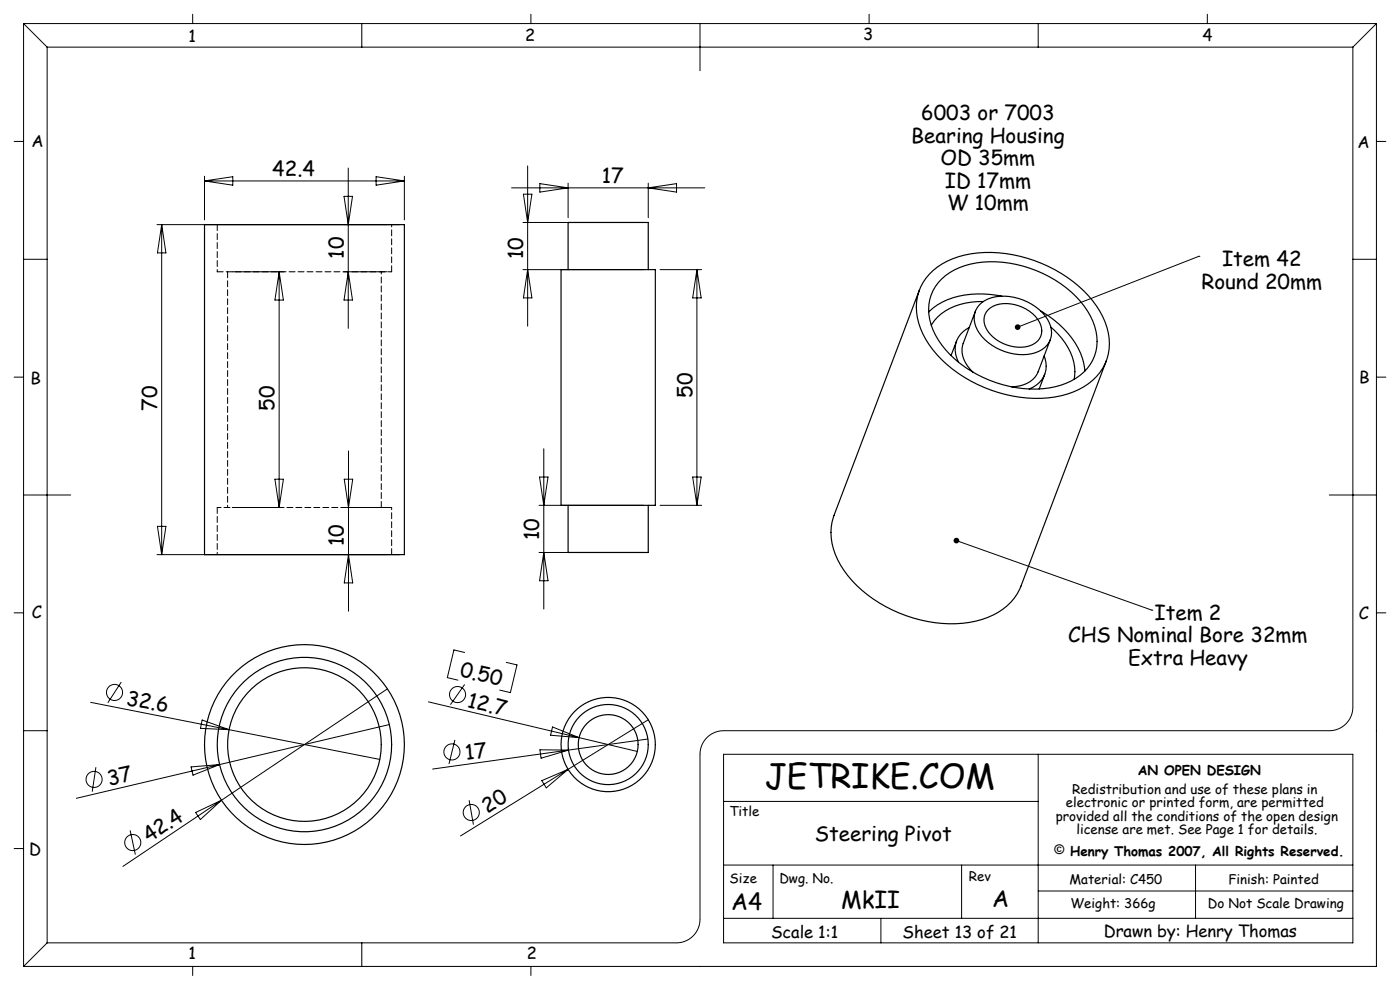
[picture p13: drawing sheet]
<svg xmlns="http://www.w3.org/2000/svg" width="297mm" height="210mm" viewBox="0 0 297 210" stroke-linecap="round" stroke-linejoin="round" font-family="sans-serif">
<defs><g id="words">
<text font-size="7.1" x="162.3" y="167.3">JETRIKE.COM</text>
<g font-size="4.9">
<text x="155.1" y="193">A4</text>
<text x="178.5" y="192.5">MkII</text>
<text x="210.5" y="192.3">A</text>
</g>
<g font-size="4.4">
<text x="195.4" y="25.5">6003 or 7003</text>
<text x="193.3" y="30.2">Bearing Housing</text>
<text x="199.5" y="35">OD 35mm</text>
<text x="57.8" y="37.4">42.4</text>
<text x="127.7" y="38.9">17</text>
<text x="200.4" y="39.8">ID 17mm</text>
<text x="200.9" y="44.6">W 10mm</text>
<text x="72.9" y="54.9" transform="rotate(-90 72.9 54.9)">10</text>
<text x="111" y="54.9" transform="rotate(-90 111 54.9)">10</text>
<text x="259.2" y="56.4">Item 42</text>
<text x="254.9" y="61.2">Round 20mm</text>
<text x="33.3" y="87.2" transform="rotate(-90 33.3 87.2)">70</text>
<text x="58.3" y="87.2" transform="rotate(-90 58.3 87.2)">50</text>
<text x="146.9" y="84.3" transform="rotate(-90 146.9 84.3)">50</text>
<text x="73" y="115.8" transform="rotate(-90 73 115.8)">10</text>
<text x="114.4" y="114.6" transform="rotate(-90 114.4 114.6)">10</text>
<text x="244.9" y="131.5">Item 2</text>
<text x="226.6" y="136.3">CHS Nominal Bore 32mm</text>
<text x="97.4" y="143.3" transform="rotate(13 97.4 143.3)">0.50</text>
<text x="239.3" y="141">Extra Heavy</text>
<text x="26.6" y="149.5" transform="rotate(11 26.6 149.5)">32.6</text>
<text x="99" y="149.9" transform="rotate(13 99 149.9)">12.7</text>
<text x="98.9" y="161.2" transform="rotate(-8 98.9 161.2)">17</text>
<text x="23.1" y="166.7" transform="rotate(-13 23.1 166.7)">37</text>
<text x="103.4" y="172.7" transform="rotate(-32 103.4 172.7)">20</text>
<text x="31.6" y="178.9" transform="rotate(-34 31.6 178.9)">42.4</text>
<text x="172.8" y="178.4">Steering Pivot</text>
</g>
<g font-size="3.5">
<text x="40" y="8.9">1</text>
<text x="111.4" y="8.6">2</text>
<text x="183.1" y="8.6">3</text>
<text x="255.1" y="8.7">4</text>
<text x="6.7" y="31.1">A</text>
<text x="288" y="31.4">A</text>
<text x="6.5" y="81.4">B</text>
<text x="288.3" y="81.2">B</text>
<text x="6.7" y="131.1">C</text>
<text x="288.3" y="131.3">C</text>
<text x="6.2" y="181.4">D</text>
<text x="40" y="203.5">1</text>
<text x="111.8" y="203.5">2</text>
<text x="163.6" y="199.1">Scale 1:1</text>
<text x="191.5" y="199">Sheet 13 of 21</text>
<text x="234.1" y="198.7">Drawn by: Henry Thomas</text>
</g>
<g font-size="2.8">
<text x="241.4" y="164.3">AN OPEN DESIGN</text>
<text x="154.7" y="173.2">Title</text>
<text x="226.1" y="171.2">electronic or printed form, are permitted</text>
<text x="227.5" y="168.4">Redistribution and use of these plans in</text>
<text x="224" y="174">provided all the conditions of the open design</text>
<text x="228.3" y="176.9">license are met. See Page 1 for details.</text>
<text x="223.7" y="181.1">© Henry Thomas 2007, All Rights Reserved.</text>
<text x="154.8" y="187.2">Size</text>
<text x="165.3" y="187.3">Dwg. No.</text>
<text x="205.5" y="186.8">Rev</text>
<text x="226.9" y="187.4">Material: C450</text>
<text x="260.6" y="187.4">Finish: Painted</text>
<text x="227.1" y="192.7">Weight: 366g</text>
<text x="256.3" y="192.6">Do Not Scale Drawing</text>
</g>
</g></defs>
<g fill="none" stroke="#000" stroke-width=".21">
<path d="M5 5h287M5 5v200M5 5l5 5M10 10v190M10 10h277M40.9 3v2M76.7 5v5M112.6 3v2M148.5 5v10M184.4 3v2M220.3 5v5M256.1 3v2"/>
<path d="M287 10v140a5 5 0 0 1-5 5h-128.5a5 5 0 0 0-5 5v35a5 5 0 0 1-5 5h-133.5M292 5v200h-287M292 5l-5 5M3 30h2M43.4 37.4v9.2M43.4 38.4h42.4M43.4 38.4l6-.9v1.8zM73.9 35.6v34M79.8 37.5l6 .9-6 .9zM85.8 37.4v9.2M108.5 39.9h41M111.9 35.2v34"/>
<path d="M114.5 39l6 .9-6 .9zM120.5 38.9v7.3M137.5 38.9v7.3M137.5 39.9l6-.9v1.8zM292 30h2M5 55h5M33.3 47.7h51.5M34.3 47.7v69.9M34.3 47.7l.9 6h-1.8zM49.3 57.7h10.9M59.2 57.7l.9 5.9h-1.8zM59.2 57.7v50"/>
<path d="M72.9 57.7h9.2M73 41.6h1.8l-.9 6.1zM73.9 57.7l.9 5.9h-1.8zM110.9 57.2h25.6M110.9 47.2h25.6M111 41.2h1.8l-.9 6zM111.9 57.2l.9 6h-1.8zM140 57.2h8.8M147.8 57.2v50M147.8 57.2l.9 6h-1.8zM254.3 54.4h.1M254.3 54.4l-38.4 15"/>
<path d="M287 55h5M3 80h2M73.9 95.7v34M115.4 95.2v34M292 80h2M5 105h10M33.3 117.6h51.5M33.4 111.6h1.8l-.9 6zM49.3 107.7h10.9M58.3 101.7h1.8l-.9 6zM72.9 107.7h9.2M73 101.7h1.8l-.9 6z"/>
<path d="M73.9 117.6l.9 6.1h-1.8zM114.4 117.2h22.1M114.4 107.2h22.1M114.5 101.2h1.8l-.9 6zM115.4 117.2l.9 6h-1.8zM140 107.2h8.8M146.9 101.2h1.8l-.9 6zM202.9 114.7l41.5 14.7M282 105h10M3 130h2M98.6 138.4l-2.3-.5-1.4 5.8 2.3 .6M244.4 129.4h.1"/>
<path d="M292 130h2M5 155h5M19.2 149l61.4 12.1M25.7 144.7l-2.8 4.4M42.9 152.7l5.7 2.1-6.1-.3zM82.2 146.1l-35.2 23.7M82.6 153.7l-36 8.5M90.9 148.9l31.9 7.6M96.5 156.9l-1.3 5.1M98.6 145.2l-3 4.3M107.4 140.5l2.3 .5-1.4 5.9-2.3-.5M114.5 159l6.1 .1-5.8 1.7z"/>
<path d="M117.2 154.2l5.6 2.3-6-.5zM120.6 159.1l-28.8 4M122.8 156.5l12.4 2.9M137.4 156.8l-16.8 2.3M137.5 152.7l-39.8 24.6M20.3 162.7l-.7 5.2M27.6 176.2l1.1 5.1M40.5 162.7l6.1-.5-5.7 2.2zM41.5 172.3l5.5-2.5-4.5 4zM46.6 162.2l-30.4 7.1M47 169.8l-20.9 14M99.5 169.8l.9 5.1"/>
<path d="M114.9 165.6l5.6-2.4-4.6 3.9zM153.5 160h133.5v40h-133.5zM153.5 170h66.8M220.3 160v40M3 180h2M153.5 183.5h133.5M153.5 194.8h133.5M164 183.5v11.3M186.9 194.8v5.2M204 183.5v11.3M220.3 189h66.7M253.6 183.5v11.3"/>
<path d="M10 200l-5 5M40.9 205v1.9M76.7 200v5M112.6 205v1.9"/>
<circle cx="24.3" cy="146.9" r="1.71"/>
<circle cx="95.9" cy="159.5" r="1.71"/>
<circle cx="97.1" cy="147.3" r="1.71"/>
<circle cx="20" cy="165.3" r="1.71"/>
<circle cx="28.2" cy="178.7" r="1.71"/>
<circle cx="100" cy="172.3" r="1.71"/>
</g>
<path d="M215.4 69l-.1 .6 .6-.2-.6 .2a.6 .6 0 0 0 .9 .3 .6 .6 0 0 0 .2-.9 .6 .6 0 0 0-1 0zM202.4 114.3l-.1 .2 .6 .2-.6-.2a.6 .6 0 0 0 .6 .8 .6 .6 0 0 0 .5-.9 .6 .6 0 0 0-1-.1z" fill="#000"/>
<g fill="none" stroke="#000" stroke-width=".25">
<path d="M43.4 47.7h42.4v69.9h-42.4zM119 57.2h20v50h-20zM120.5 57.2v-10h17v10M197.1 58.2a17 17 0 0 1 13.2-4.7 28.9 28.9 0 0 1 22.3 11.4 12.5 12.5 0 0 1 1.8 12.3 13 13 0 0 1-9.3 6.8 28.6 28.6 0 0 1-28-10.8 12.5 12.5 0 0 1-1.8-12.3l1.1-1.9zM199.8 59.2a16 16 0 0 1 12.9-3.6 24.9 24.9 0 0 1 18 10.3 10.3 10.3 0 0 1 .6 11.4 13.1 13.1 0 0 1-10.1 5.2 25 25 0 0 1-22.2-10.4 10.3 10.3 0 0 1-.6-11.3zM195 61.5l-18.1 47.8a12.4 12.4 0 0 0 2.1 11.7 28.6 28.6 0 0 0 28 10.8 12.8 12.8 0 0 0 9.6-7.4l18.1-47.9M202.9 72.3l-1.1 3.1M205.6 69.5a5.1 5.1 0 0 0-2.3 7.3M206.9 66l-2.6 6.8a5.9 5.9 0 0 0 2.1 6.1M207.8 64.6a8.3 8.3 0 0 1 8.3-1.3 9.9 9.9 0 0 1 6.8 5.8 4.4 4.4 0 0 1-3.2 5.7 11.2 11.2 0 0 1-12.3-4.8 4.4 4.4 0 0 1 .4-5.4zM208.6 64a13.2 13.2 0 0 0-10.3 3.9l-.7 1.1M209.6 65.7a6.7 6.7 0 0 1 7.3-.5 5.8 5.8 0 0 1 4 5.6 4 4 0 0 1-4 2.8 8.2 8.2 0 0 1-7.9-4.5 3.2 3.2 0 0 1 .6-3.4z"/>
<path d="M212.5 62.8a18.2 18.2 0 0 0-14.5 2.5l-1 .9M220.7 65.9a18.5 18.5 0 0 1 9.2 11.2l.2 1.6M221.5 75.5a5.1 5.1 0 0 1-3.2 7M221.6 79.4l-1.1 3.1M222.8 72l-2.6 6.9a5.7 5.7 0 0 1-5.6 3.2M222.9 69.4a13.1 13.1 0 0 1 5.1 9.4l-.1 1.7M120.5 107.2v10h17v-10"/>
<circle cx="64.6" cy="157.9" r="18.5"/>
<circle cx="64.6" cy="157.9" r="16.3"/>
<circle cx="64.6" cy="157.9" r="21.2"/>
<circle cx="129" cy="157.9" r="10"/>
<circle cx="129" cy="157.9" r="8.5"/>
<circle cx="129" cy="157.9" r="6.4"/>
</g>
<path d="M46.1 57.7h37M46.1 47.7v10M48.3 57.7v50M83.1 57.7v-10M46.1 107.7v9.9M80.9 107.7v-50M83.1 107.7h-37M83.1 117.6v-9.9" fill="none" stroke="#000" stroke-width=".21" stroke-dasharray="1.3 .6"/>
<use href="#words"/>
</svg>
